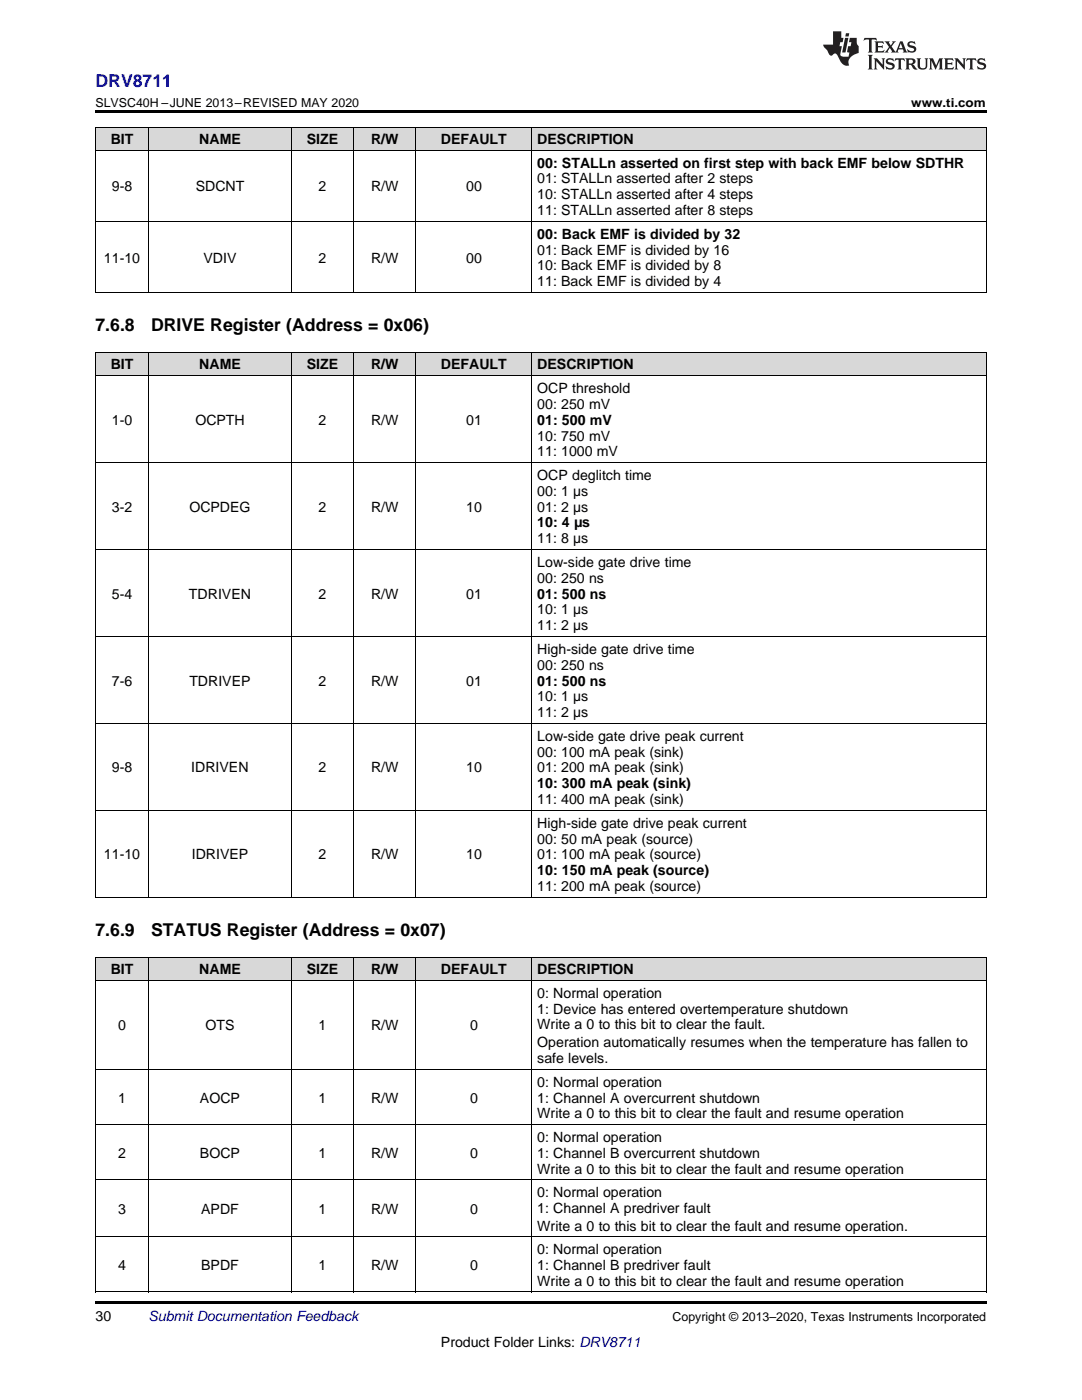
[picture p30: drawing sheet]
<svg xmlns="http://www.w3.org/2000/svg" width="216mm" height="279mm" viewBox="0 0 216 279" stroke-linecap="round" stroke-linejoin="round" font-family="sans-serif">
<defs><g id="words">
<text font-size="3.5" fill="#00f" x="19" y="17.3">DRV8711</text>
<g font-size="3.5">
<text x="19" y="66.1">7.6.8</text>
<text x="30.1" y="66.1">DRIVE Register (Address = 0x06)</text>
<text x="19" y="186.9">7.6.9</text>
<text x="30.1" y="186.9">STATUS Register (Address = 0x07)</text>
</g>
<g font-size="2.8">
<text x="22.1" y="28.8">BIT</text>
<text x="39.8" y="28.8">NAME</text>
<text x="61.2" y="28.8">SIZE</text>
<text x="74" y="28.8">R/W</text>
<text x="88" y="28.8">DEFAULT</text>
<text x="107.2" y="28.8">DESCRIPTION</text>
<text x="107.2" y="33.4">00: STALLn asserted on first step with back EMF below SDTHR</text>
<text x="22.3" y="38.2">9-8</text>
<text x="39.1" y="38.2">SDCNT</text>
<text x="63.6" y="38.2">2</text>
<text x="74" y="38.2">R/W</text>
<text x="93" y="38.2">00</text>
<text x="107.2" y="36.6">01: STALLn asserted after 2 steps</text>
<text x="107.2" y="39.8">10: STALLn asserted after 4 steps</text>
<text x="107.2" y="43">11: STALLn asserted after 8 steps</text>
<text x="107.2" y="47.6">00: Back EMF is divided by 32</text>
<text x="20.7" y="52.4">11-10</text>
<text x="40.6" y="52.4">VDIV</text>
<text x="63.6" y="52.4">2</text>
<text x="74" y="52.4">R/W</text>
<text x="93" y="52.4">00</text>
<text x="107.2" y="50.8">01: Back EMF is divided by 16</text>
<text x="107.2" y="54">10: Back EMF is divided by 8</text>
<text x="107.2" y="57.2">11: Back EMF is divided by 4</text>
<text x="22.1" y="73.7">BIT</text>
<text x="39.8" y="73.7">NAME</text>
<text x="61.2" y="73.7">SIZE</text>
<text x="74" y="73.7">R/W</text>
<text x="88" y="73.7">DEFAULT</text>
<text x="107.2" y="73.7">DESCRIPTION</text>
<text x="107.2" y="78.4">OCP threshold</text>
<text x="107.2" y="81.6">00: 250 mV</text>
<text x="22.3" y="84.7">1-0</text>
<text x="39" y="84.7">OCPTH</text>
<text x="63.6" y="84.7">2</text>
<text x="74" y="84.7">R/W</text>
<text x="93" y="84.7">01</text>
<text x="107.2" y="84.7">01: 500 mV</text>
<text x="107.2" y="87.9">10: 750 mV</text>
<text x="107.2" y="91.1">11: 1000 mV</text>
<text x="107.2" y="95.7">OCP deglitch time</text>
<text x="107.2" y="98.9">00: 1 µs</text>
<text x="22.3" y="102.1">3-2</text>
<text x="37.8" y="102.1">OCPDEG</text>
<text x="63.6" y="102.1">2</text>
<text x="74" y="102.1">R/W</text>
<text x="93" y="102.1">10</text>
<text x="107.2" y="102.1">01: 2 µs</text>
<text x="107.2" y="105.3">10: 4 µs</text>
<text x="107.2" y="108.4">11: 8 µs</text>
<text x="107.2" y="113.1">Low-side gate drive time</text>
<text x="22.3" y="119.5">5-4</text>
<text x="37.7" y="119.5">TDRIVEN</text>
<text x="63.6" y="119.5">2</text>
<text x="74" y="119.5">R/W</text>
<text x="93" y="119.5">01</text>
<text x="107.2" y="116.3">00: 250 ns</text>
<text x="107.2" y="119.5">01: 500 ns</text>
<text x="107.2" y="122.6">10: 1 µs</text>
<text x="107.2" y="125.8">11: 2 µs</text>
<text x="107.2" y="130.5">High-side gate drive time</text>
<text x="22.3" y="136.8">7-6</text>
<text x="37.8" y="136.8">TDRIVEP</text>
<text x="63.6" y="136.8">2</text>
<text x="74" y="136.8">R/W</text>
<text x="93" y="136.8">01</text>
<text x="107.2" y="133.6">00: 250 ns</text>
<text x="107.2" y="136.8">01: 500 ns</text>
<text x="107.2" y="140">10: 1 µs</text>
<text x="107.2" y="143.2">11: 2 µs</text>
<text x="107.2" y="147.8">Low-side gate drive peak current</text>
<text x="22.3" y="154.2">9-8</text>
<text x="38.2" y="154.2">IDRIVEN</text>
<text x="63.6" y="154.2">2</text>
<text x="74" y="154.2">R/W</text>
<text x="93" y="154.2">10</text>
<text x="107.2" y="151">00: 100 mA peak (sink)</text>
<text x="107.2" y="154.2">01: 200 mA peak (sink)</text>
<text x="107.2" y="157.3">10: 300 mA peak (sink)</text>
<text x="107.2" y="160.5">11: 400 mA peak (sink)</text>
<text x="107.2" y="165.2">High-side gate drive peak current</text>
<text x="20.7" y="171.5">11-10</text>
<text x="38.3" y="171.5">IDRIVEP</text>
<text x="63.6" y="171.5">2</text>
<text x="74" y="171.5">R/W</text>
<text x="93" y="171.5">10</text>
<text x="107.2" y="168.3">00: 50 mA peak (source)</text>
<text x="107.2" y="171.5">01: 100 mA peak (source)</text>
<text x="107.2" y="174.7">10: 150 mA peak (source)</text>
<text x="107.2" y="177.9">11: 200 mA peak (source)</text>
<text x="22.1" y="194.5">BIT</text>
<text x="39.8" y="194.5">NAME</text>
<text x="61.2" y="194.5">SIZE</text>
<text x="74" y="194.5">R/W</text>
<text x="88" y="194.5">DEFAULT</text>
<text x="107.2" y="194.5">DESCRIPTION</text>
<text x="107.2" y="199.1">0: Normal operation</text>
<text x="107.2" y="202.3">1: Device has entered overtemperature shutdown</text>
<text x="23.6" y="205.6">0</text>
<text x="41" y="205.6">OTS</text>
<text x="63.6" y="205.6">1</text>
<text x="74" y="205.6">R/W</text>
<text x="93.8" y="205.6">0</text>
<text x="107.2" y="205.5">Write a 0 to this bit to clear the fault.</text>
<text x="107.2" y="209">Operation automatically resumes when the temperature has fallen to</text>
<text x="107.2" y="212.2">safe levels.</text>
<text x="23.6" y="220">1</text>
<text x="39.9" y="220">AOCP</text>
<text x="63.6" y="220">1</text>
<text x="74" y="220">R/W</text>
<text x="93.8" y="220">0</text>
<text x="107.2" y="216.9">0: Normal operation</text>
<text x="107.2" y="220">1: Channel A overcurrent shutdown</text>
<text x="107.2" y="223.2">Write a 0 to this bit to clear the fault and resume operation</text>
<text x="107.2" y="227.9">0: Normal operation</text>
<text x="23.6" y="231">2</text>
<text x="39.9" y="231">BOCP</text>
<text x="63.6" y="231">1</text>
<text x="74" y="231">R/W</text>
<text x="93.8" y="231">0</text>
<text x="107.2" y="231">1: Channel B overcurrent shutdown</text>
<text x="107.2" y="234.2">Write a 0 to this bit to clear the fault and resume operation</text>
<text x="107.2" y="238.9">0: Normal operation</text>
<text x="23.6" y="242.2">3</text>
<text x="40.1" y="242.2">APDF</text>
<text x="63.6" y="242.2">1</text>
<text x="74" y="242.2">R/W</text>
<text x="93.8" y="242.2">0</text>
<text x="107.2" y="242">1: Channel A predriver fault</text>
<text x="107.2" y="245.6">Write a 0 to this bit to clear the fault and resume operation.</text>
<text x="107.2" y="250.3">0: Normal operation</text>
<text x="23.6" y="253.4">4</text>
<text x="40.1" y="253.4">BPDF</text>
<text x="63.6" y="253.4">1</text>
<text x="74" y="253.4">R/W</text>
<text x="93.8" y="253.4">0</text>
<text x="107.2" y="253.4">1: Channel B predriver fault</text>
<text x="107.2" y="256.6">Write a 0 to this bit to clear the fault and resume operation</text>
<text x="19" y="263.6">30</text>
<text x="88" y="268.9">Product Folder Links: DRV8711</text>
</g>
<text font-size="2.8" fill="#0000c8" x="29.6" y="263.6">Submit Documentation Feedback</text>
<g font-size="2.5">
<text x="19" y="21.4">SLVSC40H –JUNE 2013–REVISED MAY 2020</text>
<text x="181.8" y="21.4">www.ti.com</text>
<text x="134.2" y="263.6">Copyright © 2013–2020, Texas Instruments Incorporated</text>
</g>
</g></defs>
<g fill="#d8d8d8">
<path d="M19 191.1h10.7v4.6h-10.7z"/>
<path d="M29.7 191.1h28.4v4.6h-28.4z"/>
<path d="M58.1 191.1h12.5v4.6h-12.5z"/>
<path d="M70.6 191.1h12.4v4.6h-12.4z"/>
<path d="M83 191.1h23.2v4.6h-23.2z"/>
<path d="M106.2 191.1h90.6v4.6h-90.6z"/>
<path d="M19 70.3h10.7v4.7h-10.7z"/>
<path d="M29.7 70.3h28.4v4.7h-28.4z"/>
<path d="M58.1 70.3h12.5v4.7h-12.5z"/>
<path d="M70.6 70.3h12.4v4.7h-12.4z"/>
<path d="M83 70.3h23.2v4.7h-23.2z"/>
<path d="M106.2 70.3h90.6v4.7h-90.6z"/>
<path d="M19 25.4h10.7v4.7h-10.7z"/>
<path d="M29.7 25.4h28.4v4.7h-28.4z"/>
<path d="M58.1 25.4h12.5v4.7h-12.5z"/>
<path d="M70.6 25.4h12.4v4.7h-12.4z"/>
<path d="M83 25.4h23.2v4.7h-23.2z"/>
<path d="M106.2 25.4h90.6v4.7h-90.6z"/>
</g>
<path d="M19 22h177.8v.5h-177.8zM19 259.7h177.8v.5h-177.8z" fill="#000"/>
<g fill="none" stroke="#000" stroke-width=".2">
<path d="M19 30h177.8M19 25.3h177.8M19.1 25.4v33M29.7 25.4v33M58.1 25.4v33M70.5 25.4v33M83 25.4v33M106.1 25.4v33M196.8 25.4v33M19 58.4h177.8M19 44.2h177.8M19 74.9h177.8"/>
<path d="M19 70.3h177.8M19.1 70.3v108.8M29.7 70.3v108.8M58.1 70.3v108.8M70.5 70.3v108.8M83 70.3v108.8M106.1 70.3v108.8M196.8 70.3v108.8M19 92.3h177.8M19 109.7h177.8M19 127h177.8M19 144.4h177.8"/>
<path d="M19 179.1h177.8M19 161.7h177.8M19 195.7h177.8M19 191h177.8M19.1 191.1v66.8M29.7 191.1v66.8M58.1 191.1v66.8M70.5 191.1v66.8M83 191.1v66.8M106.1 191.1v66.8M196.8 191.1v66.8M19 213.4h177.8"/>
<path d="M19 235.4h177.8M19 224.4h177.8M19 257.8h177.8M19 246.8h177.8"/>
</g>
<g fill="#231f20">
<path d="M172.5 7.6l-.1 .5 .4-.2h.6v.1v2.1l-.2 .4h.9l-.2-.4v-2.1l.1-.1h.5l.5 .2-.2-.5zM174.5 8.3l.2 .3v1.5l-.2 .4h1.8l.2-.6a1.04 1.04 0 0 1-1.3 .2v-.7h.6l.3 .2v-.6l-.3 .2h-.6v-.6l.8-.1 .4 .3-.2-.5zM176.5 8.3l.9 1.1-.9 1.1h.8l-.2-.2 .4-.7 .5 .7-.2 .2h1.5l-.2-.2 .2-.4h.9l.1 .4-.2 .2h1l-.3-.3-.7-1.9h-.5l-.9 2-.8-1 .9-1h-.8l.1 .3-.4 .5-.3-.6 .1-.2zM179.7 8.6l.4 1h-.7zM181.3 8.4a.63 .63 0 0 0-.2 .7 .63 .63 0 0 0 .6 .4l.6 .2 .1 .2a.75 .75 0 0 1-.7 .4 .75 .75 0 0 1-.6-.5l.1 .7 .1-.1a1.11 1.11 0 0 0 1.5-.6 1.13 1.13 0 0 0-1.2-.8l-.1-.4a1.04 1.04 0 0 1 1.2 .2l-.2-.5-.2 .1-.4-.2zM173.2 10.9l.2 .4v2.2l-.2 .4h1l-.3-.4v-2.2l.3-.4zM174.3 11.6l.3 .4v1.5l-.3 .4h.8l-.2-.4v-1.3l1.5 1.7v-1.9l.2-.4h-.7l.2 .4v.9l-1.1-1.3zM177 11.8a.62 .62 0 0 0-.2 .7 .62 .62 0 0 0 .6 .4l.6 .1 .1 .3a.76 .76 0 0 1-.7 .3 .76 .76 0 0 1-.7-.4l.2 .7 .1-.1a1.11 1.11 0 0 0 1.5-.6 1.13 1.13 0 0 0-1.2-.8l-.1-.4a1.04 1.04 0 0 1 1.2 .2l-.2-.6-.2 .1-.5-.1zM178.7 11.6l-.2 .6a.61 .61 0 0 1 .8-.3v1.6l-.2 .4h.9l-.2-.4v-1.6a.63 .63 0 0 1 .7 .3l-.1-.6zM180.6 11.6l.3 .4v1.5l-.3 .4h1l-.2-.2-.1-.8 .6 .2a.76 .76 0 0 0 1.2 .7l-1-1a.58 .58 0 0 0 .6-.5 .58 .58 0 0 0-.5-.6zM181.4 11.9h.1a.45 .45 0 0 1 .5 .1 .45 .45 0 0 1 .1 .5l-.8 .2zM182.9 11.6l.2 .2a2.17 2.17 0 0 0 .3 1.9 .99 .99 0 0 0 1.6-.6v-1.1l.2-.4h-.7l.2 .2a1.92 1.92 0 0 1-.2 1.8 .6 .6 0 0 1-.9-.5v-1.1l.2-.4zM185.4 11.6l.2 .4v1.5l-.2 .4h.7l-.2-.4v-1.4l.8 1.8 .8-1.8v1.4l-.2 .4h.9l-.2-.4v-1.5l.2-.4h-.8l-.6 1.5-.6-1.5zM188.4 11.6l.2 .4v1.5l-.2 .4h1.8l.1-.6a1.04 1.04 0 0 1-1.2 .1v-.6h.5l.4 .2v-.6l-.4 .2h-.5v-.7h.8l.3 .3-.1-.6zM190.5 11.6l.2 .4v1.5l-.2 .4h.7l-.2-.4v-1.3l1.5 1.7v-1.9l.2-.4h-.7l.2 .4v.9l-1.1-1.3zM192.9 11.6l-.1 .6a.61 .61 0 0 1 .7-.3l.1 1.6-.3 .4h1l-.3-.4 .1-1.6a.63 .63 0 0 1 .7 .3l-.1-.6zM195.2 11.8a.62 .62 0 0 0-.2 .7 .62 .62 0 0 0 .6 .4l.6 .1 .1 .3a.76 .76 0 0 1-.7 .3 .76 .76 0 0 1-.6-.4l.1 .7 .1-.1a1.11 1.11 0 0 0 1.6-.6 1.13 1.13 0 0 0-1.3-.8l-.1-.4a1.04 1.04 0 0 1 1.2 .2l-.1-.6-.2 .1-.5-.1z"/>
<path d="M166.2 6.3v2.6h-1.9v.4l.8 .9a.91 .91 0 0 0 1 .8 .56 .56 0 0 1 .5-.3 .56 .56 0 0 1 .5 .3l.4 .8a1.53 1.53 0 0 0 1.9 1.2 1.54 1.54 0 0 1 1-2.1l.9-.3v-1.4a1.52 1.52 0 0 1-.4-1.6h-1.3l-.2 .8h.5l-.2 .8h-.5l-.1 1v.2l.4 .1-.2 .8a1.93 1.93 0 0 1-1.6-.3l.3-1.8h-.5l.2-.8h.4l.2-.8h-.4v-1.3zM168.6 7.6l-.6 2.9h.7l.6-2.9zM168.8 6.6l-.1 .7h.6l.2-.7z"/>
</g>
<use href="#words"/>
</svg>
